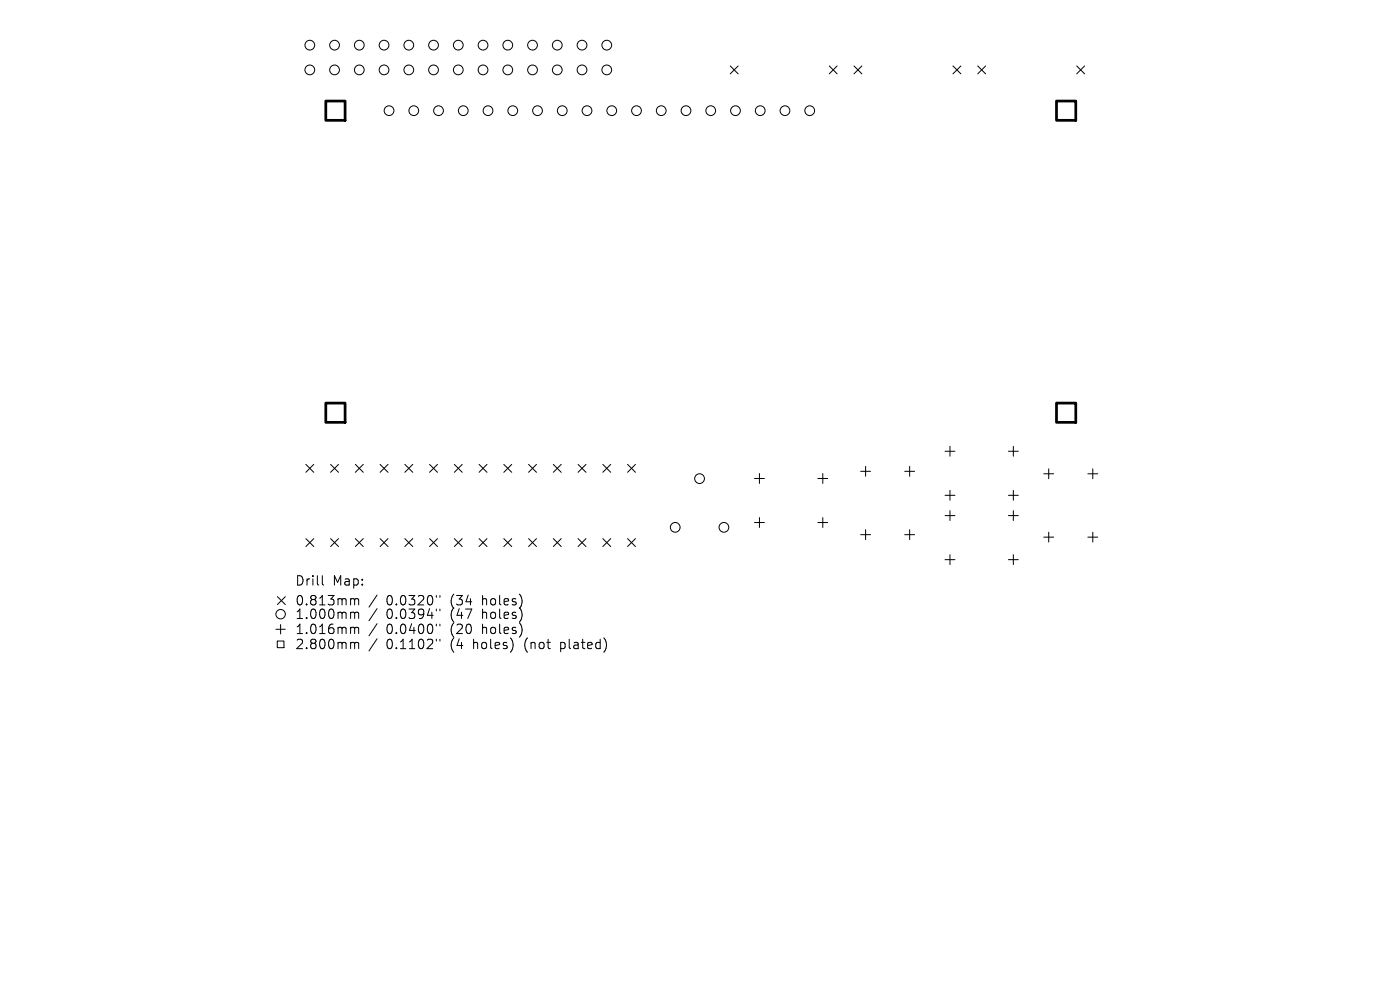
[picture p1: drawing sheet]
<svg xmlns="http://www.w3.org/2000/svg" width="297mm" height="210mm" viewBox="0 0 297 210" stroke-linecap="round" stroke-linejoin="round" font-family="sans-serif">
<defs><g id="words">
<g font-size="2.8">
<text x="62.5" y="124.5">Drill</text>
<text x="70.5" y="124.5">Map:</text>
<text x="62.5" y="128.7">0.813mm</text>
<text x="62.5" y="131.6">1.000mm</text>
<text x="82" y="128.7">0.0320&quot;</text>
<text x="82" y="131.6">0.0394&quot;</text>
<text x="95.7" y="128.7">(34</text>
<text x="95.7" y="131.6">(47</text>
<text x="102.6" y="128.7">holes)</text>
<text x="102.6" y="131.6">holes)</text>
<text x="62.5" y="134.8">1.016mm</text>
<text x="62.5" y="138">2.800mm</text>
<text x="82" y="134.8">0.0400&quot;</text>
<text x="82" y="138">0.1102&quot;</text>
<text x="95.7" y="134.8">(20</text>
<text x="95.7" y="138">(4</text>
<text x="100.7" y="138">holes)</text>
<text x="102.6" y="134.8">holes)</text>
<text x="111.7" y="138">(not</text>
<text x="119.5" y="138">plated)</text>
</g>
</g></defs>
<g fill="none" stroke="#000" stroke-width=".21">
<path d="M154.9 14l1.7 1.7M156.6 14l-1.7 1.7M175.9 14l1.7 1.7M177.6 14l-1.7 1.7M181.2 14l1.6 1.7M182.8 14l-1.6 1.7M202.2 14l1.6 1.7M203.8 14l-1.6 1.7M207.4 14l1.7 1.7M209.1 14l-1.7 1.7M228.4 14l1.7 1.7M230.1 14l-1.7 1.7"/>
<path d="M64.9 98.5l1.7 1.7M66.6 98.5l-1.7 1.7M70.1 98.5l1.7 1.7M71.8 98.5l-1.7 1.7M75.4 98.5l1.7 1.7M77.1 98.5l-1.7 1.7M80.6 98.5l1.7 1.7M82.3 98.5l-1.7 1.7M85.9 98.5l1.7 1.7M87.6 98.5l-1.7 1.7M91.1 98.5l1.7 1.7M92.8 98.5l-1.7 1.7"/>
<path d="M96.4 98.5l1.7 1.7M98.1 98.5l-1.7 1.7M101.6 98.5l1.7 1.7M103.3 98.5l-1.7 1.7M106.9 98.5l1.7 1.7M108.6 98.5l-1.7 1.7M112.1 98.5l1.7 1.7M113.8 98.5l-1.7 1.7M117.4 98.5l1.7 1.7M119.1 98.5l-1.7 1.7M122.6 98.5l1.7 1.7M124.3 98.5l-1.7 1.7"/>
<path d="M127.9 98.5l1.7 1.7M129.6 98.5l-1.7 1.7M133.1 98.5l1.7 1.7M134.8 98.5l-1.7 1.7M182.6 100h2.1M183.6 98.9v2.1M191.9 100h2.1M193 98.9v2.1M200.5 95.7h2.1M201.5 94.7v2.1M213.9 95.7h2.1M215 94.7v2.1"/>
<path d="M222.5 99.5v2.1M231.8 99.5v2.1M64.9 114.3l1.7 1.6M66.6 114.3l-1.7 1.6M70.1 114.3l1.7 1.6M71.8 114.3l-1.7 1.6M75.4 114.3l1.7 1.6M77.1 114.3l-1.7 1.6M80.6 114.3l1.7 1.6M82.3 114.3l-1.7 1.6M85.9 114.3l1.7 1.6M87.6 114.3l-1.7 1.6"/>
<path d="M91.1 114.3l1.7 1.6M92.8 114.3l-1.7 1.6M96.4 114.3l1.7 1.6M98.1 114.3l-1.7 1.6M101.6 114.3l1.7 1.6M103.3 114.3l-1.7 1.6M106.9 114.3l1.7 1.6M108.6 114.3l-1.7 1.6M112.1 114.3l1.7 1.6M113.8 114.3l-1.7 1.6M117.4 114.3l1.7 1.6M119.1 114.3l-1.7 1.6"/>
<path d="M122.6 114.3l1.7 1.6M124.3 114.3l-1.7 1.6M127.9 114.3l1.7 1.6M129.6 114.3l-1.7 1.6M133.1 114.3l1.7 1.6M134.8 114.3l-1.7 1.6M160.1 101.5h2.1M160.1 110.8h2.1M161.1 100.5v2.1M161.1 109.8v2.1M173.5 101.5h2.1M173.5 110.8h2.1"/>
<path d="M174.6 100.5v2.1M174.6 109.8v2.1M182.6 113.4h2.1M183.6 112.4v2.1M191.9 113.4h2.1M193 112.4v2.1M200.5 105.1h2.1M200.5 109.4h2.1M200.5 118.7h2.1M201.5 104v2.1M201.5 108.3v2.1M201.5 117.7v2.1"/>
<path d="M213.9 105.1h2.1M213.9 109.4h2.1M213.9 118.7h2.1M215 104v2.1M215 108.3v2.1M215 117.7v2.1M221.4 100.5h2.1M221.4 113.9h2.1M222.5 112.9v2.1M230.8 100.5h2.1M230.8 113.9h2.1M231.8 112.9v2.1"/>
<path d="M58.5 133.5h2M58.8 136h1.4v1.4h-1.4zM58.9 126.6l1.6 1.6M59.5 132.5v2M60.5 126.6l-1.6 1.6M68.4 122.1v1.7l.3 .3M74.7 127l.4 .1 .1 .2M74.7 129.9l.4 .1 .1 .2M74.7 133.1h.2l.3 .3M74.7 136.3l.4 .1 .1 .2M75.2 127.3l.3-.3 .5 .1 .1 1.2M75.2 127.3v1"/>
<path d="M75.2 130.2v1M75.2 133.4v1M75.2 136.6v1M75.2 130.2l.3-.3 .5 .1 .1 1.2M75.2 133.4l.3-.3 .5 .1 .1 1.2M75.2 136.6l.3-.3 .5 .1 .1 1.2M80 126.2l-1.7 2.6M80 129.1l-1.7 2.6M80 132.3l-1.7 2.6M80 135.5l-1.7 2.6M92.6 126.3v.4M92.6 129.2v.4"/>
<path d="M92.6 132.4v.4M92.6 135.6v.4M93.3 126.3v.4M93.3 129.2v.4M93.3 132.4v.4M93.3 135.6v.4"/>
<circle cx="65.7" cy="14.8" r="1.03"/>
<circle cx="65.7" cy="9.6" r="1.03"/>
<circle cx="71" cy="14.8" r="1.03"/>
<circle cx="71" cy="9.6" r="1.03"/>
<circle cx="76.2" cy="14.8" r="1.03"/>
<circle cx="76.2" cy="9.6" r="1.03"/>
<circle cx="81.5" cy="14.8" r="1.03"/>
<circle cx="81.5" cy="9.6" r="1.03"/>
<circle cx="86.7" cy="14.8" r="1.03"/>
<circle cx="86.7" cy="9.6" r="1.03"/>
<circle cx="92" cy="14.8" r="1.03"/>
<circle cx="92" cy="9.6" r="1.03"/>
<circle cx="97.2" cy="14.8" r="1.03"/>
<circle cx="97.2" cy="9.6" r="1.03"/>
<circle cx="102.5" cy="14.8" r="1.03"/>
<circle cx="102.5" cy="9.6" r="1.03"/>
<circle cx="107.7" cy="14.8" r="1.03"/>
<circle cx="107.7" cy="9.6" r="1.03"/>
<circle cx="113" cy="14.8" r="1.03"/>
<circle cx="113" cy="9.6" r="1.03"/>
<circle cx="118.2" cy="14.8" r="1.03"/>
<circle cx="118.2" cy="9.6" r="1.03"/>
<circle cx="123.5" cy="14.8" r="1.03"/>
<circle cx="123.5" cy="9.6" r="1.03"/>
<circle cx="128.7" cy="14.8" r="1.03"/>
<circle cx="128.7" cy="9.6" r="1.03"/>
<circle cx="82.5" cy="23.5" r="1.03"/>
<circle cx="87.8" cy="23.5" r="1.03"/>
<circle cx="93" cy="23.5" r="1.03"/>
<circle cx="98.3" cy="23.5" r="1.03"/>
<circle cx="103.5" cy="23.5" r="1.03"/>
<circle cx="108.8" cy="23.5" r="1.03"/>
<circle cx="114" cy="23.5" r="1.03"/>
<circle cx="119.3" cy="23.5" r="1.03"/>
<circle cx="124.5" cy="23.5" r="1.03"/>
<circle cx="129.8" cy="23.5" r="1.03"/>
<circle cx="135" cy="23.5" r="1.03"/>
<circle cx="140.3" cy="23.5" r="1.03"/>
<circle cx="145.5" cy="23.5" r="1.03"/>
<circle cx="150.8" cy="23.5" r="1.03"/>
<circle cx="156" cy="23.5" r="1.03"/>
<circle cx="161.3" cy="23.5" r="1.03"/>
<circle cx="166.5" cy="23.5" r="1.03"/>
<circle cx="171.8" cy="23.5" r="1.03"/>
<circle cx="143.2" cy="111.9" r="1.03"/>
<circle cx="148.4" cy="101.5" r="1.03"/>
<circle cx="153.6" cy="111.9" r="1.03"/>
<circle cx="59.5" cy="130.3" r="1"/>
</g>
<path d="M69.1 21.4h4.1v4.1h-4.1zM224.1 21.4h4.1v4.1h-4.1zM69.1 85.5h4.1v4.1h-4.1zM224.1 85.5h4.1v4.1h-4.1z" fill="none" stroke="#000" stroke-width=".58"/>
<use href="#words"/>
</svg>
